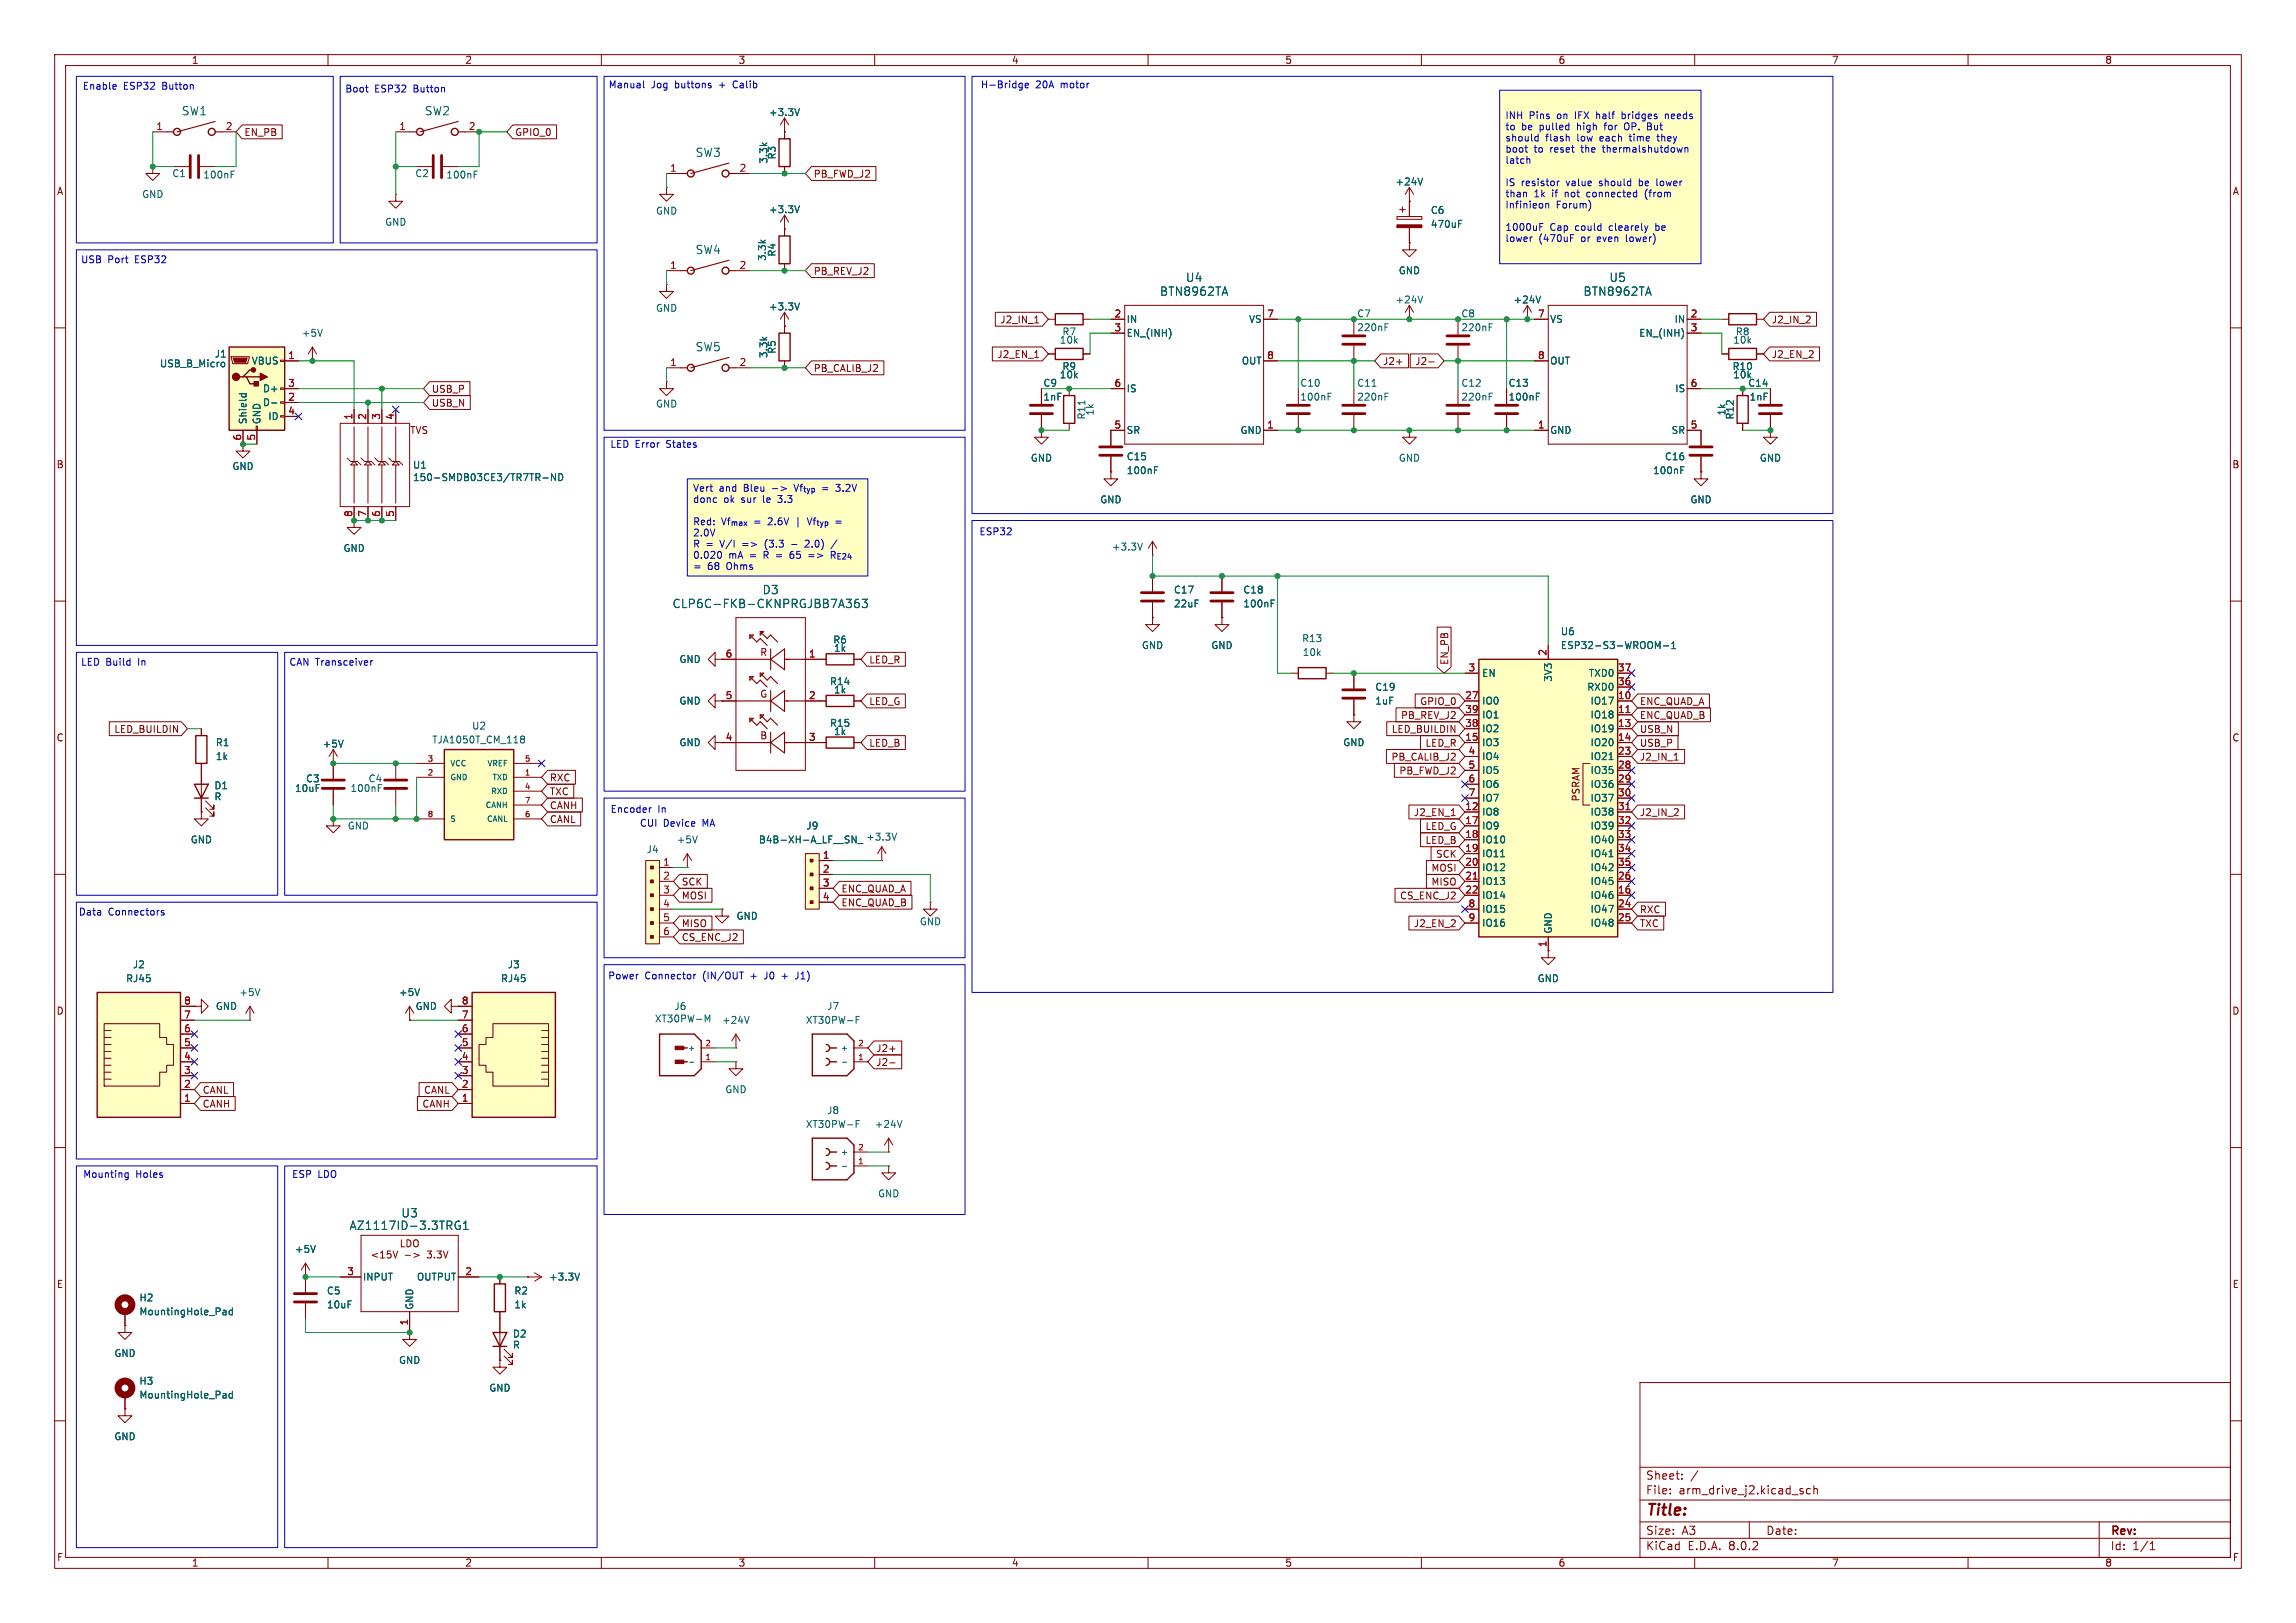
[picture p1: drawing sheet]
<svg xmlns="http://www.w3.org/2000/svg" width="420mm" height="297mm" viewBox="0 0 420 297" stroke-linecap="round" stroke-linejoin="round" font-family="sans-serif">
<defs><g id="words">
<text font-size="2.8" fill="#840000" x="301" y="277.9">Title:</text>
<g font-size="2.1" fill="#006464">
<text x="33.2" y="21.3">SW1</text>
<text x="77.6" y="21.3">SW2</text>
<text x="127.1" y="28.9">SW3</text>
<text x="127.1" y="46.7">SW4</text>
<text x="216.8" y="51.8">U4</text>
<text x="294.3" y="51.8">U5</text>
<text x="212.1" y="54.3">BTN8962TA</text>
<text x="289.6" y="54.3">BTN8962TA</text>
<text x="127.1" y="64.5">SW5</text>
<text x="122.9" y="111.5">CLP6C-FKB-CKNPRGJBB7A363</text>
<text x="139.4" y="108.9">D3</text>
<text x="63.9" y="225.3">AZ1117ID-3.3TRG1</text>
<text x="73.3" y="223">U3</text>
</g>
<g font-size="2.1" fill="#840000">
<text x="301" y="273.7">File:</text>
<text x="301" y="271">Sheet:</text>
<text x="307.1" y="273.7">arm_drive_j2.kicad_sch</text>
<text x="301" y="281.1">Size:</text>
<text x="307.6" y="281.1">A3</text>
<text x="323" y="281.1">Date:</text>
<text x="386" y="281.3">Rev:</text>
<text x="301" y="283.9">KiCad</text>
<text x="308.7" y="283.9">E.D.A.</text>
<text x="316.3" y="283.9">8.0.2</text>
<text x="386" y="283.9">Id:</text>
<text x="390.1" y="283.9">1/1</text>
</g>
<g font-size="1.8" fill="#840000">
<text x="35" y="11.9">1</text>
<text x="85" y="11.9">2</text>
<text x="135" y="11.9">3</text>
<text x="185" y="11.9">4</text>
<text x="235" y="11.9">5</text>
<text x="285" y="11.9">6</text>
<text x="335" y="11.9">7</text>
<text x="385" y="11.9">8</text>
<text x="44.6" y="25.1">EN_PB</text>
<text x="94.1" y="25.1">GPIO_0</text>
<text x="10.3" y="35.9">A</text>
<text x="148.7" y="32.7">PB_FWD_J2</text>
<text x="408.3" y="35.9">A</text>
<text x="148.7" y="50.5">PB_REV_J2</text>
<text x="182.9" y="59.4">J2_IN_1</text>
<text x="324" y="59.4">J2_IN_2</text>
<text x="182.3" y="65.7">J2_EN_1</text>
<text x="324" y="65.7">J2_EN_2</text>
<text x="148.7" y="68.3">PB_CALIB_J2</text>
<text x="252.9" y="67">J2+</text>
<text x="258.8" y="67">J2-</text>
<text x="78.9" y="74.6">USB_N</text>
<text x="78.9" y="72.1">USB_P</text>
<text x="74.9" y="79.6">TVS</text>
<text x="10.3" y="85.9">B</text>
<text x="408.2" y="85.9">B</text>
<text x="139" y="120.3">R</text>
<text x="158.9" y="121.6">LED_R</text>
<text x="265.1" y="121.8" transform="rotate(-90 265.1 121.8)">EN_PB</text>
<text x="139" y="127.9">G</text>
<text x="158.9" y="129.2">LED_G</text>
<text x="256.2" y="131.8">PB_REV_J2</text>
<text x="259.7" y="129.2">GPIO_0</text>
<text x="299.9" y="129.2">ENC_QUAD_A</text>
<text x="299.9" y="131.8">ENC_QUAD_B</text>
<text x="10.3" y="135.9">C</text>
<text x="20.8" y="134.3">LED_BUILDIN</text>
<text x="132.6" y="135.6">4</text>
<text x="139" y="135.5">B</text>
<text x="158.9" y="136.8">LED_B</text>
<text x="254.5" y="134.3">LED_BUILDIN</text>
<text x="260.7" y="136.8">LED_R</text>
<text x="299.9" y="136.8">USB_P</text>
<text x="299.9" y="134.3">USB_N</text>
<text x="408.2" y="135.9">C</text>
<text x="100.5" y="143.2">RXC</text>
<text x="254.4" y="139.4">PB_CALIB_J2</text>
<text x="255.9" y="141.9">PB_FWD_J2</text>
<text x="299.9" y="139.4">J2_IN_1</text>
<text x="100.5" y="145.7">TXC</text>
<text x="100.5" y="148.3">CANH</text>
<text x="258.5" y="149.5">J2_EN_1</text>
<text x="289.2" y="146.8" transform="rotate(-90 289.2 146.8)">PSRAM</text>
<text x="299.9" y="149.5">J2_IN_2</text>
<text x="100.5" y="150.8">CANL</text>
<text x="260.7" y="154.6">LED_B</text>
<text x="260.7" y="152.1">LED_G</text>
<text x="261.7" y="159.7">MOSI</text>
<text x="262.6" y="157.2">SCK</text>
<text x="124.6" y="164.8">MOSI</text>
<text x="124.6" y="162.2">SCK</text>
<text x="153.8" y="166.1">ENC_QUAD_B</text>
<text x="153.8" y="163.5">ENC_QUAD_A</text>
<text x="256" y="164.8">CS_ENC_J2</text>
<text x="261.7" y="162.2">MISO</text>
<text x="299.9" y="167.3">RXC</text>
<text x="124.6" y="172.4">CS_ENC_J2</text>
<text x="124.6" y="169.9">MISO</text>
<text x="258.5" y="169.9">J2_EN_2</text>
<text x="299.9" y="169.9">TXC</text>
<text x="10.3" y="185.9">D</text>
<text x="408.2" y="185.9">D</text>
<text x="160.2" y="192.7">J2+</text>
<text x="160.2" y="195.3">J2-</text>
<text x="37" y="200.3">CANL</text>
<text x="37" y="202.9">CANH</text>
<text x="77.2" y="202.9">CANH</text>
<text x="77.5" y="200.3">CANL</text>
<text x="75.8" y="229.5">-&gt;</text>
<text x="80.1" y="229.5">3.3V</text>
<text x="10.3" y="235.9">E</text>
<text x="408.3" y="235.9">E</text>
<text x="10.3" y="285.9">F</text>
<text x="35" y="286.9">1</text>
<text x="85" y="286.9">2</text>
<text x="135" y="286.9">3</text>
<text x="185" y="286.9">4</text>
<text x="235" y="286.9">5</text>
<text x="285" y="286.9">6</text>
<text x="335" y="286.9">7</text>
<text x="385" y="286.9">8</text>
<text x="408.3" y="285.9">F</text>
</g>
<g font-size="1.8" fill="#0000c2">
<text x="15" y="16.6">Enable</text>
<text x="22.6" y="16.6">ESP32</text>
<text x="29.8" y="16.6">Button</text>
<text x="63.1" y="17.1">Boot</text>
<text x="68.5" y="17.1">ESP32</text>
<text x="75.7" y="17.1">Button</text>
<text x="111.3" y="16.4">Manual</text>
<text x="119.1" y="16.4">Jog</text>
<text x="123.6" y="16.4">buttons</text>
<text x="131.8" y="16.4">+</text>
<text x="134.6" y="16.4">Calib</text>
<text x="179.3" y="16.4">H-Bridge</text>
<text x="189.4" y="16.4">20A</text>
<text x="194.1" y="16.4">motor</text>
<text x="275.3" y="22">INH</text>
<text x="279.7" y="22">Pins</text>
<text x="284.9" y="22">on</text>
<text x="288.4" y="22">IFX</text>
<text x="292.5" y="22">half</text>
<text x="297.3" y="22">bridges</text>
<text x="305.5" y="22">needs</text>
<text x="275.3" y="24">to</text>
<text x="275.3" y="26.1">should</text>
<text x="275.3" y="28.1">boot</text>
<text x="278.3" y="24">be</text>
<text x="280.6" y="28.1">to</text>
<text x="281.7" y="24">pulled</text>
<text x="282.7" y="26.1">flash</text>
<text x="283.7" y="28.1">reset</text>
<text x="288.6" y="26.1">low</text>
<text x="288.8" y="24">high</text>
<text x="289.5" y="28.1">the</text>
<text x="292.9" y="26.1">each</text>
<text x="293.7" y="28.1">thermalshutdown</text>
<text x="294" y="24">for</text>
<text x="297.8" y="24">OP.</text>
<text x="298.6" y="26.1">time</text>
<text x="302.2" y="24">But</text>
<text x="303.9" y="26.1">they</text>
<text x="275.3" y="30.2">latch</text>
<text x="275.3" y="34.3">IS</text>
<text x="278.3" y="34.3">resistor</text>
<text x="286.6" y="34.3">value</text>
<text x="292.8" y="34.3">should</text>
<text x="300.3" y="34.3">be</text>
<text x="303.7" y="34.3">lower</text>
<text x="275.3" y="36.3">than</text>
<text x="275.3" y="38.4">Infinieon</text>
<text x="280.6" y="36.3">1k</text>
<text x="284" y="36.3">if</text>
<text x="284.7" y="38.4">Forum)</text>
<text x="286.5" y="36.3">not</text>
<text x="290.7" y="36.3">connected</text>
<text x="301.6" y="36.3">(from</text>
<text x="275.3" y="42.4">1000uF</text>
<text x="275.3" y="44.5">lower</text>
<text x="281.5" y="44.5">(470uF</text>
<text x="283.5" y="42.4">Cap</text>
<text x="288.3" y="42.4">could</text>
<text x="289.3" y="44.5">or</text>
<text x="292.5" y="44.5">even</text>
<text x="294.6" y="42.4">clearely</text>
<text x="297.9" y="44.5">lower)</text>
<text x="303.3" y="42.4">be</text>
<text x="14.7" y="48.4">USB</text>
<text x="19.7" y="48.4">Port</text>
<text x="24.8" y="48.4">ESP32</text>
<text x="111.5" y="82.1">LED Error</text>
<text x="122" y="82.1">States</text>
<text x="126.7" y="90.3">Vert</text>
<text x="126.7" y="92.4">donc</text>
<text x="131.5" y="90.3">and</text>
<text x="132.4" y="92.4">ok</text>
<text x="135.7" y="92.4">sur</text>
<text x="136.2" y="90.3">Bleu</text>
<text x="139.9" y="92.4">le</text>
<text x="141.5" y="90.3">-&gt;</text>
<text x="142.8" y="92.4">3.3</text>
<text x="145.8" y="90.3">Vf_{typ}</text>
<text x="153.8" y="90.3">3.2V</text>
<text x="126.7" y="96.4">Red:</text>
<text x="126.7" y="98.5">2.0V</text>
<text x="126.7" y="100.5">R =</text>
<text x="131.9" y="100.5">V/I</text>
<text x="132" y="96.4">Vf_{max}</text>
<text x="136.1" y="100.5">=&gt;</text>
<text x="138" y="96.4">=</text>
<text x="140.4" y="100.5">(3.3</text>
<text x="140.8" y="96.4">2.6V</text>
<text x="146.1" y="96.4">|</text>
<text x="148.2" y="100.5">2.0)</text>
<text x="148.5" y="96.4">Vf_{typ}</text>
<text x="153.2" y="100.5">/</text>
<text x="179.1" y="98.1">ESP32</text>
<text x="126.7" y="102.6">0.020</text>
<text x="126.7" y="104.6">=</text>
<text x="129.4" y="104.6">68</text>
<text x="133" y="104.6">Ohms</text>
<text x="133.3" y="102.6">mA</text>
<text x="137.2" y="102.6">=</text>
<text x="140" y="102.6">R =</text>
<text x="145.2" y="102.6">65</text>
<text x="148.8" y="102.6">=&gt;</text>
<text x="153.1" y="102.6">R_{E24}</text>
<text x="14.7" y="122">LED Build</text>
<text x="25.4" y="122">In</text>
<text x="52.8" y="122">CAN Transceiver</text>
<text x="111.6" y="148.9">Encoder</text>
<text x="120.3" y="148.9">In</text>
<text x="117" y="151.5">CUI</text>
<text x="121.3" y="151.5">Device</text>
<text x="128.6" y="151.5">MA</text>
<text x="14.3" y="167.7">Data</text>
<text x="19.8" y="167.7">Connectors</text>
<text x="111.2" y="179.4">Power</text>
<text x="118" y="179.4">Connector</text>
<text x="128.7" y="179.4">(IN/OUT</text>
<text x="137.6" y="179.4">+</text>
<text x="140.3" y="179.4">J0</text>
<text x="143.7" y="179.4">+</text>
<text x="146.4" y="179.4">J1)</text>
<text x="15.1" y="215.8">Mounting</text>
<text x="24.8" y="215.8">Holes</text>
<text x="53.3" y="215.8">ESP</text>
<text x="58.1" y="215.8">LDO</text>
</g>
<g font-size="1.8" fill="#a90000">
<text x="28.5" y="23.9">1</text>
<text x="41.2" y="23.9">2</text>
<text x="73" y="23.9">1</text>
<text x="85.7" y="23.9">2</text>
<text x="122.5" y="31.5">1</text>
<text x="135.2" y="31.5">2</text>
<text x="122.5" y="49.3">1</text>
<text x="135.2" y="49.3">2</text>
<text x="203.8" y="58.2">2</text>
<text x="231.7" y="58.2">7</text>
<text x="281.2" y="58.2">7</text>
<text x="309.2" y="58.2">2</text>
<text x="52.6" y="65.8">1</text>
<text x="203.8" y="60.7">3</text>
<text x="231.7" y="65.8">8</text>
<text x="281.2" y="65.8">8</text>
<text x="309.2" y="60.7">3</text>
<text x="52.6" y="70.9">3</text>
<text x="122.5" y="67.1">1</text>
<text x="135.2" y="67.1">2</text>
<text x="203.8" y="70.9">6</text>
<text x="309.2" y="70.9">6</text>
<text x="52.6" y="73.4">2</text>
<text x="52.6" y="75.9">4</text>
<text x="64.5" y="76.9" transform="rotate(-90 64.5 76.9)">1</text>
<text x="67.1" y="76.9" transform="rotate(-90 67.1 76.9)">2</text>
<text x="69.6" y="76.9" transform="rotate(-90 69.6 76.9)">3</text>
<text x="72.1" y="76.9" transform="rotate(-90 72.1 76.9)">4</text>
<text x="44.2" y="80.7" transform="rotate(-90 44.2 80.7)">6</text>
<text x="46.7" y="80.7" transform="rotate(-90 46.7 80.7)">5</text>
<text x="203.8" y="78.5">5</text>
<text x="231.7" y="78.5">1</text>
<text x="281.2" y="78.5">1</text>
<text x="309.2" y="78.5">5</text>
<text x="64.5" y="94.7" transform="rotate(-90 64.5 94.7)">8</text>
<text x="67.1" y="94.7" transform="rotate(-90 67.1 94.7)">7</text>
<text x="69.6" y="94.7" transform="rotate(-90 69.6 94.7)">6</text>
<text x="72.1" y="94.7" transform="rotate(-90 72.1 94.7)">5</text>
<text x="132.6" y="120.4">6</text>
<text x="147.9" y="120.4">1</text>
<text x="268.5" y="122.9">3</text>
<text x="283" y="120.1" transform="rotate(-90 283 120.1)">2</text>
<text x="295.9" y="125.5">36</text>
<text x="295.9" y="122.9">37</text>
<text x="132.6" y="128">5</text>
<text x="147.9" y="128">2</text>
<text x="267.9" y="128">27</text>
<text x="267.9" y="130.6">39</text>
<text x="295.9" y="128">10</text>
<text x="295.9" y="130.6">11</text>
<text x="147.9" y="135.6">3</text>
<text x="267.9" y="135.6">15</text>
<text x="267.9" y="133.1">38</text>
<text x="295.9" y="133.1">13</text>
<text x="295.9" y="135.6">14</text>
<text x="268.5" y="138.2">4</text>
<text x="268.5" y="140.7">5</text>
<text x="268.5" y="143.3">6</text>
<text x="295.9" y="138.2">23</text>
<text x="295.9" y="140.7">28</text>
<text x="295.9" y="143.3">29</text>
<text x="267.9" y="148.3">12</text>
<text x="268.5" y="145.8">7</text>
<text x="295.9" y="145.8">30</text>
<text x="295.9" y="148.3">31</text>
<text x="267.9" y="150.9">17</text>
<text x="267.9" y="153.4">18</text>
<text x="267.9" y="156">19</text>
<text x="295.9" y="150.9">32</text>
<text x="295.9" y="153.4">33</text>
<text x="295.9" y="156">34</text>
<text x="121.2" y="158.5">1</text>
<text x="121.2" y="161">2</text>
<text x="150.4" y="157.2">1</text>
<text x="150.4" y="159.8">2</text>
<text x="267.9" y="158.5">20</text>
<text x="267.9" y="161">21</text>
<text x="295.9" y="161">26</text>
<text x="295.9" y="158.5">35</text>
<text x="121.2" y="163.6">3</text>
<text x="121.2" y="166.1">4</text>
<text x="150.4" y="162.3">3</text>
<text x="150.4" y="164.8">4</text>
<text x="267.9" y="163.6">22</text>
<text x="268.5" y="166.1">8</text>
<text x="295.9" y="163.6">16</text>
<text x="295.9" y="166.1">24</text>
<text x="121.2" y="168.7">5</text>
<text x="121.2" y="171.2">6</text>
<text x="268.5" y="168.7">9</text>
<text x="283" y="173.4" transform="rotate(-90 283 173.4)">1</text>
<text x="295.9" y="168.7">25</text>
<text x="33.6" y="183.9">8</text>
<text x="84.4" y="183.9">8</text>
<text x="33.6" y="191.5">5</text>
<text x="33.6" y="189">6</text>
<text x="33.6" y="186.4">7</text>
<text x="84.4" y="191.5">5</text>
<text x="84.4" y="189">6</text>
<text x="84.4" y="186.4">7</text>
<text x="33.6" y="196.6">3</text>
<text x="33.6" y="194.1">4</text>
<text x="84.4" y="196.6">3</text>
<text x="84.4" y="194.1">4</text>
<text x="33.6" y="201.7">1</text>
<text x="33.6" y="199.1">2</text>
<text x="84.4" y="201.7">1</text>
<text x="84.4" y="199.1">2</text>
<text x="63.4" y="233.4">3</text>
<text x="85" y="233.4">2</text>
<text x="74.7" y="242.6" transform="rotate(-90 74.7 242.6)">1</text>
</g>
<g font-size="1.8" fill="#006464">
<text x="140.6" y="21.4">+3.3V</text>
<text x="142.1" y="29.3" transform="rotate(-90 142.1 29.3)">R3</text>
<text x="31.4" y="32.6">C1</text>
<text x="37.1" y="32.9">100nF</text>
<text x="75.9" y="32.6">C2</text>
<text x="81.5" y="32.9">100nF</text>
<text x="140.6" y="30.1" transform="rotate(-90 140.6 30.1)">3.3k</text>
<text x="255.2" y="34.1">+24V</text>
<text x="25.9" y="36.4">GND</text>
<text x="70.4" y="41.5">GND</text>
<text x="119.9" y="39.5">GND</text>
<text x="140.6" y="39.2">+3.3V</text>
<text x="261.6" y="39.3">C6</text>
<text x="261.6" y="41.9">470uF</text>
<text x="140.3" y="47.8" transform="rotate(-90 140.3 47.8)">3.3k</text>
<text x="142.1" y="47.1" transform="rotate(-90 142.1 47.1)">R4</text>
<text x="255.8" y="50.4">GND</text>
<text x="119.9" y="57.3">GND</text>
<text x="140.6" y="57">+3.3V</text>
<text x="206" y="59.3">IN</text>
<text x="228.4" y="59.3">VS</text>
<text x="248.2" y="58.3">C7</text>
<text x="255.2" y="55.7">+24V</text>
<text x="267.2" y="58.3">C8</text>
<text x="276.8" y="55.7">+24V</text>
<text x="283.5" y="59.3">VS</text>
<text x="306.2" y="59.3">IN</text>
<text x="39.2" y="65.6">J1</text>
<text x="55.1" y="61.8">+5V</text>
<text x="140.6" y="65.6" transform="rotate(-90 140.6 65.6)">3.3k</text>
<text x="142.1" y="64.8" transform="rotate(-90 142.1 64.8)">R5</text>
<text x="193.8" y="63.1">10k</text>
<text x="194.2" y="61.6">R7</text>
<text x="206" y="61.8">EN_(INH)</text>
<text x="248.2" y="60.8">220nF</text>
<text x="267.2" y="60.8">220nF</text>
<text x="299.7" y="61.8">EN_(INH)</text>
<text x="316.9" y="63.1">10k</text>
<text x="317.4" y="61.6">R8</text>
<text x="29.2" y="67.4">USB_B_Micro</text>
<text x="46" y="66.9">VBUS</text>
<text x="48" y="72">D+</text>
<text x="190.8" y="71">C9</text>
<text x="193.8" y="69.4">10k</text>
<text x="194.2" y="67.9">R9</text>
<text x="206" y="72">IS</text>
<text x="227.1" y="66.9">OUT</text>
<text x="237.8" y="71">C10</text>
<text x="248.2" y="71">C11</text>
<text x="267.2" y="71">C12</text>
<text x="275.9" y="71">C13</text>
<text x="283.5" y="66.9">OUT</text>
<text x="306.3" y="72">IS</text>
<text x="316.8" y="67.9">R10</text>
<text x="316.9" y="69.4">10k</text>
<text x="319.7" y="71">C14</text>
<text x="45.3" y="77.7" transform="rotate(-90 45.3 77.7)">Shield</text>
<text x="47.9" y="77.7" transform="rotate(-90 47.9 77.7)">GND</text>
<text x="48" y="74.5">D-</text>
<text x="49" y="77.1">ID</text>
<text x="119.9" y="74.8">GND</text>
<text x="190.8" y="73.5">1nF</text>
<text x="198.7" y="76.9" transform="rotate(-90 198.7 76.9)">R11</text>
<text x="200.3" y="76.2" transform="rotate(-90 200.3 76.2)">1k</text>
<text x="237.8" y="73.5">100nF</text>
<text x="248.2" y="73.5">220nF</text>
<text x="267.2" y="73.5">220nF</text>
<text x="275.9" y="73.5">100nF</text>
<text x="315.8" y="76.2" transform="rotate(-90 315.8 76.2)">1k</text>
<text x="317.3" y="76.9" transform="rotate(-90 317.3 76.9)">R12</text>
<text x="319.9" y="73.5">1nF</text>
<text x="206" y="79.6">SR</text>
<text x="226.8" y="79.6">GND</text>
<text x="283.5" y="79.6">GND</text>
<text x="305.7" y="79.6">SR</text>
<text x="42.4" y="86.2">GND</text>
<text x="75.4" y="86">U1</text>
<text x="75.4" y="88.2">150-SMDB03CE3/TR7TR-ND</text>
<text x="188.5" y="84.7">GND</text>
<text x="206" y="87">100nF</text>
<text x="206" y="84.4">C15</text>
<text x="255.8" y="84.7">GND</text>
<text x="302.3" y="87">100nF</text>
<text x="304.5" y="84.4">C16</text>
<text x="321.8" y="84.7">GND</text>
<text x="201.2" y="92.3">GND</text>
<text x="309.1" y="92.3">GND</text>
<text x="62.7" y="101.2">GND</text>
<text x="203.3" y="100.9">+3.3V</text>
<text x="214.6" y="108.8">C17</text>
<text x="214.6" y="111.4">22uF</text>
<text x="227.3" y="111.4">100nF</text>
<text x="227.3" y="108.8">C18</text>
<text x="152.3" y="118">R6</text>
<text x="152.4" y="119.5">1k</text>
<text x="208.8" y="119">GND</text>
<text x="221.5" y="119">GND</text>
<text x="238.1" y="117.7">R13</text>
<text x="285.4" y="116.4">U6</text>
<text x="285.4" y="119">ESP32-S3-WROOM-1</text>
<text x="124.2" y="121.5">GND</text>
<text x="151.7" y="125.6">R14</text>
<text x="238.2" y="120.2">10k</text>
<text x="271" y="124.1">EN</text>
<text x="284.1" y="124.9" transform="rotate(-90 284.1 124.9)">3V3</text>
<text x="290.5" y="124.1">TXD0</text>
<text x="124.2" y="129.1">GND</text>
<text x="152.4" y="127.1">1k</text>
<text x="251.5" y="129.1">1uF</text>
<text x="251.5" y="126.6">C19</text>
<text x="271" y="129.1">IO0</text>
<text x="271" y="131.7">IO1</text>
<text x="290.2" y="126.6">RXD0</text>
<text x="290.8" y="129.1">IO17</text>
<text x="290.8" y="131.7">IO18</text>
<text x="39.4" y="136.8">R1</text>
<text x="58.9" y="137">+5V</text>
<text x="79" y="136.2">TJA1050T_CM_118</text>
<text x="86.3" y="133.7">U2</text>
<text x="124.2" y="136.8">GND</text>
<text x="151.7" y="133.2">R15</text>
<text x="152.4" y="134.7">1k</text>
<text x="245.6" y="136.8">GND</text>
<text x="271" y="136.8">IO3</text>
<text x="271" y="134.2">IO2</text>
<text x="290.8" y="134.2">IO19</text>
<text x="290.8" y="136.8">IO20</text>
<text x="39.4" y="139.3">1k</text>
<text x="55.9" y="143.4">C3</text>
<text x="67.3" y="143.4">C4</text>
<text x="271" y="139.3">IO4</text>
<text x="271" y="141.8">IO5</text>
<text x="290.8" y="139.3">IO21</text>
<text x="290.8" y="141.8">IO35</text>
<text x="39.1" y="144.6">D1</text>
<text x="39.1" y="146.7">R</text>
<text x="53.9" y="145.1">10uF</text>
<text x="64" y="145.1">100nF</text>
<text x="271" y="149.5">IO8</text>
<text x="271" y="144.4">IO6</text>
<text x="271" y="146.9">IO7</text>
<text x="290.8" y="144.4">IO36</text>
<text x="290.8" y="146.9">IO37</text>
<text x="290.8" y="149.5">IO38</text>
<text x="34.8" y="154.5">GND</text>
<text x="63.5" y="152">GND</text>
<text x="123.7" y="154.5">+5V</text>
<text x="138.7" y="154.5">B4B-XH-A_LF__SN_</text>
<text x="147.4" y="152">J9</text>
<text x="158.3" y="154">+3.3V</text>
<text x="271" y="152">IO9</text>
<text x="271" y="154.5">IO10</text>
<text x="290.8" y="152">IO39</text>
<text x="290.8" y="154.5">IO40</text>
<text x="118.2" y="156.3">J4</text>
<text x="271" y="157.1">IO11</text>
<text x="271" y="159.6">IO12</text>
<text x="290.8" y="157.1">IO41</text>
<text x="290.8" y="159.6">IO42</text>
<text x="271" y="162.2">IO13</text>
<text x="271" y="164.7">IO14</text>
<text x="271" y="167.2">IO15</text>
<text x="290.8" y="164.7">IO46</text>
<text x="290.8" y="167.2">IO47</text>
<text x="290.8" y="162.2">IO45</text>
<text x="134.6" y="168.5">GND</text>
<text x="168.2" y="169.5">GND</text>
<text x="271" y="169.8">IO16</text>
<text x="284.1" y="170.9" transform="rotate(-90 284.1 170.9)">GND</text>
<text x="290.8" y="169.8">IO48</text>
<text x="23" y="179.9">RJ45</text>
<text x="24.2" y="177.4">J2</text>
<text x="91.5" y="179.9">RJ45</text>
<text x="92.8" y="177.4">J3</text>
<text x="281.2" y="179.9">GND</text>
<text x="39.4" y="185">GND</text>
<text x="43.7" y="182.5">+5V</text>
<text x="72.9" y="182.5">+5V</text>
<text x="75.9" y="185">GND</text>
<text x="123.3" y="185">J6</text>
<text x="151.2" y="185">J7</text>
<text x="119.7" y="187.3">XT30PW-M</text>
<text x="132" y="187.6">+24V</text>
<text x="147.3" y="187.6">XT30PW-F</text>
<text x="132.6" y="200.3">GND</text>
<text x="147.3" y="206.6">XT30PW-F</text>
<text x="151.2" y="204.1">J8</text>
<text x="159.9" y="206.6">+24V</text>
<text x="160.5" y="219.3">GND</text>
<text x="53.8" y="229.5">+5V</text>
<text x="25.4" y="238.4">H2</text>
<text x="59.7" y="237.1">C5</text>
<text x="59.7" y="239.6">10uF</text>
<text x="66.3" y="234.5">INPUT</text>
<text x="75.8" y="239.8" transform="rotate(-90 75.8 239.8)">GND</text>
<text x="76.2" y="234.5">OUTPUT</text>
<text x="94" y="237.1">R2</text>
<text x="94" y="239.6">1k</text>
<text x="100.3" y="234.5">+3.3V</text>
<text x="25.4" y="240.9">MountingHole_Pad</text>
<text x="93.7" y="245">D2</text>
<text x="20.8" y="248.5">GND</text>
<text x="72.9" y="249.8">GND</text>
<text x="93.7" y="247">R</text>
<text x="25.4" y="253.6">H3</text>
<text x="25.4" y="256.1">MountingHole_Pad</text>
<text x="89.4" y="254.9">GND</text>
<text x="20.8" y="263.8">GND</text>
</g>
<g font-size="1.4" fill="#a90000">
<text x="78.1" y="142">2</text>
<text x="78.1" y="139.4">3</text>
<text x="95.9" y="142">1</text>
<text x="95.9" y="139.4">5</text>
<text x="78.1" y="149.6">8</text>
<text x="95.9" y="144.5">4</text>
<text x="95.9" y="149.6">6</text>
<text x="95.9" y="147.1">7</text>
<text x="128.9" y="191.5">2</text>
<text x="156.9" y="191.5">2</text>
<text x="128.9" y="194.1">1</text>
<text x="156.9" y="194.1">1</text>
<text x="156.9" y="213.1">1</text>
<text x="156.9" y="210.6">2</text>
</g>
<g font-size="1.4" fill="#006464">
<text x="82.3" y="143">GND</text>
<text x="82.3" y="140.4">VCC</text>
<text x="89" y="140.4">VREF</text>
<text x="90" y="143">TXD</text>
<text x="88.7" y="148.1">CANH</text>
<text x="89.7" y="145.5">RXD</text>
<text x="82.3" y="150.6">S</text>
<text x="88.9" y="150.6">CANL</text>
<text x="125.7" y="192.5">+</text>
<text x="153.7" y="192.5">+</text>
<text x="153.7" y="211.6">+</text>
</g>
</g></defs>
<g fill="none" stroke="#840000" stroke-width=".18">
<path d="M10 10h400v277h-400zM12 12h396v273h-396zM60 10v2M110 10v2M160 10v2M210 10v2M260 10v2M310 10v2M360 10v2M10 60h2M408 60h2M10 110h2"/>
<path d="M408 110h2M10 160h2M408 160h2M10 210h2M408 210h2M10 260h2M300 253h108v32h-108zM408 260h2M300 278.5h108M300 274.5h108M300 268.5h108M305.5 273.2v.2"/>
<path d="M305.5 272.5v.1M307.7 270.5v.2M307.7 269.8v.1M310.6 269.1l-1.3 1.9M320 278.5v3M329.4 272.9l.4 .1 .1 .2-.2 .2h-.3M329.4 272.4l.4 .1M331.2 272.5l-.5-.1-.3 .3v.4l.2 .2h.6M331.8 272.5l.2-.1 .4 .1v.9M331.8 271.9v1.5M384 278.5v6.5M60 285v2"/>
<path d="M110 285v2M160 285v2M210 285v2M260 285v2M300 281.5h108M310 285v2M360 285v2M393.3 283.6h.9M393.3 282.5l.4-.4v1.5"/>
</g>
<g fill="#ffffc2">
<path d="M274.3 16.5h36.8v31.8h-36.8z"/>
<path d="M125.7 87.6h33v17.8h-33z"/>
</g>
<path d="M124.5 31.8h1.2M133.3 31.8h1.3M133.3 29.8l-6.9 2M124.5 49.5h1.2M133.3 49.5h1.3M133.3 47.6l-6.9 1.9M124.5 67.3h1.2M133.3 67.3h1.3M133.3 65.4l-6.9 1.9" fill="none" stroke="#840000" stroke-width=".2"/>
<g fill="none" stroke="#840000" stroke-width=".25">
<path d="M142.5 25.4h2v5.1h-2zM142.5 43.2h2v5.1h-2zM142.5 61h2v5h-2z"/>
<circle cx="126.4" cy="31.7" r=".63"/>
<circle cx="132.7" cy="31.7" r=".63"/>
<circle cx="126.4" cy="49.5" r=".63"/>
<circle cx="132.7" cy="49.5" r=".63"/>
<circle cx="126.4" cy="67.3" r=".63"/>
<circle cx="132.7" cy="67.3" r=".63"/>
</g>
<g fill="none" stroke="#840000" stroke-width=".18">
<path d="M121.9 34.3v1.3h1.3l-1.3 1.2-1.3-1.2h1.3M121.9 34.3h.1M121.9 31.8h2.6M134.6 31.8h2.6M143.5 24.1h.1M143.5 21.6v3.8M143.5 30.5v1.3M143.5 21.6l-.8 1.3M143.5 21.6l.8 1.3M255.5 39.6h4.6v.5h-4.6zM256 38.4h1M256.5 37.8v1.1"/>
<path d="M257.8 36.8h.1M257.8 34.3v5.3M257.8 34.3l-.8 1.3M257.8 34.3l.8 1.3M121.9 49.5h2.6M134.6 49.5h2.6M143.5 41.9v1.3M143.5 48.3v1.2M143.5 59.7v1.3M247.6 58.4v2.8M257.8 44.5v1.2h-1.3l1.3 1.3 1.3-1.3h-1.3M257.8 44.5h.1"/>
<path d="M257.8 58.4h.1M257.8 55.9l-.8 1.3M257.8 41.7v2.8M257.8 55.9v2.5M257.8 55.9l.8 1.3M266.7 58.4v2.8M279.4 58.4h.1M279.4 55.9l.8 1.3M279.4 55.9v2.5M279.4 55.9l-.8 1.3M121.9 69.9v1.2h-1.3l1.3 1.3 1.3-1.3h-1.3M121.9 69.9h.1"/>
<path d="M121.9 67.3h2.6M134.6 67.3h2.6M143.5 66v1.3M247.6 63.2v2.8M247.6 71.1v2.8M247.6 75.9v2.8M266.7 63.2v2.8M266.7 71.1v2.8M266.7 75.9v2.8M275.6 71.1v2.8M275.6 75.9v2.8"/>
</g>
<path d="M245.6 75.7h4.1M245.6 74.2h4.1M245.6 63h4.1M245.6 61.5h4.1M264.7 75.7h4M264.7 74.2h4M264.7 63h4M264.7 61.5h4M273.6 75.7h4M273.6 74.2h4" fill="none" stroke="#840000" stroke-width=".51"/>
<g fill="none" stroke="#006464" stroke-width=".18">
<path d="M146.2 19.9l-.4 1.3M260.2 32.6l-.4 1.3M253.3 59.9h.5M253.3 59.3h.7M260.2 54.2l-.4 1.2M266.8 40.9h.4M266.8 40.3h.6M272.4 59.9h.4M272.4 59.3h.6M281.8 54.2l-.4 1.2M251 70.7h.7M253.3 72.6h.5"/>
<path d="M253.3 72h.7M272.4 72.6h.4M272.4 72h.6M281 72.6h.5M281 72h.6"/>
</g>
<path d="M255.5 41.1h4.6v.6h-4.6z" fill="#840000" stroke="#840000" stroke-width=".18"/>
<path d="M17.8 181.6h15.2v22.9h-15.2z" fill="#ffffc2"/>
<g fill="none" stroke="#840000" stroke-width=".18">
<path d="M19 197.5h1.3M19 196.2h1.3M19 194.9h1.3M19 193.7h1.3M19 192.4h1.3M19 191.1h1.3M19 187.3h10.2v2.6h1.3v1.2h1.2v3.8h-1.2v1.3h-1.3v2.6h-10.2zM19 189.9h1.3M19 188.6h1.3M33 199.4h2.6M33 196.9h2.6M33 194.3h2.6"/>
<path d="M33 191.8h2.6M33 189.2h2.6M33 186.7h2.6M33 184.2h2.6M35.6 184.2h1.2v-1.3l1.3 1.3-1.3 1.2v-1.2M35.6 184.2h.1M45.7 186.7h.1M45.7 184.2l-.7 1.2M45.7 184.2v2.5M45.7 184.2l.8 1.2M33 201.9h2.6"/>
</g>
<path d="M17.8 181.6h15.2v22.9h-15.2z" fill="none" stroke="#840000" stroke-width=".25"/>
<path d="M47.5 180.9l-.4 1.3" fill="none" stroke="#006464" stroke-width=".18"/>
<path d="M86.4 181.6h15.2v22.9h-15.2z" fill="#ffffc2"/>
<g fill="none" stroke="#840000" stroke-width=".18">
<path d="M57.1 66h.1M57.1 63.5l-.7 1.3M57.1 63.5v2.5M57.1 63.5l.8 1.3M236.2 123.2h1.3M242.6 123.2h1.2M247.6 130.8v1.3h1.3l-1.3 1.3-1.2-1.3h1.2M247.6 130.8h.1M247.6 123.2v2.8M247.6 128v2.8M283.2 174v1.3h1.3l-1.3 1.2-1.3-1.2h1.3M283.2 174h.1"/>
<path d="M74.9 186.7h.1M74.9 184.2l-.7 1.2M74.9 184.2v2.5M74.9 184.2l.8 1.2M82.5 184.2v1.2l-1.2-1.2 1.2-1.3v1.3h1.3M83.8 184.2h.1M83.8 199.4h2.6M83.8 196.9h2.6M83.8 194.3h2.6M83.8 191.8h2.6M83.8 189.2h2.6M83.8 186.7h2.6"/>
<path d="M83.8 184.2h2.6M90.2 187.3h10.1v11.5h-10.1v-2.6h-1.3v-1.3h-1.3v-3.8h1.3v-1.2h1.3zM99.1 197.5h1.2M99.1 196.2h1.2M99.1 194.9h1.2M99.1 193.7h1.2M99.1 192.4h1.2M99.1 191.1h1.2M99.1 189.9h1.2M99.1 188.6h1.2M83.8 201.9h2.6"/>
</g>
<path d="M237.5 122.2h5.1v2h-5.1zM86.4 181.6h15.2v22.9h-15.2z" fill="none" stroke="#840000" stroke-width=".25"/>
<path d="M59 60.3l-.5 1.2M76.7 180.9l-.4 1.3" fill="none" stroke="#006464" stroke-width=".18"/>
<path d="M245.6 127.8h4.1M245.6 126.2h4.1" fill="none" stroke="#840000" stroke-width=".51"/>
<path d="M270.5 120.7h25.4v50.8h-25.4z" fill="#ffffc2"/>
<path d="M270.5 120.7h25.4v50.8h-25.4z" fill="none" stroke="#840000" stroke-width=".25"/>
<g fill="none" stroke="#840000" stroke-width=".18">
<path d="M27.9 30.5v1.3h1.3l-1.3 1.2-1.2-1.2h1.2M27.9 30.5h.1M44.4 81.3v1.3h1.3l-1.3 1.2-1.2-1.2h1.2M44.4 81.3h.1M283.2 118.1v2.6M72.4 139.7v2.8M268 128.3h2.5M268 130.8h2.5M268 133.4h2.5M268 135.9h2.5M268 138.4h2.5M268 123.2h2.5"/>
<path d="M290.8 139.7h-1.2v7.6h1.2M295.9 128.3h2.5M295.9 130.8h2.5M295.9 133.4h2.5M295.9 135.9h2.5M295.9 138.4h2.5M295.9 123.2h2.5M295.9 125.7h2.5M72.4 144.5v2.8M268 148.6h2.5M268 151.1h2.5M268 153.7h2.5"/>
<path d="M268 156.2h2.5M268 158.8h2.5M268 141h2.5M268 143.5h2.5M268 146.1h2.5M295.9 148.6h2.5M295.9 151.1h2.5M295.9 153.7h2.5M295.9 156.2h2.5M295.9 158.8h2.5M295.9 141h2.5M295.9 143.5h2.5"/>
<path d="M295.9 146.1h2.5M268 163.8h2.5M268 161.3h2.5M268 166.4h2.5M268 168.9h2.5M283.2 171.5v2.5M295.9 163.8h2.5M295.9 161.3h2.5M295.9 166.4h2.5M295.9 168.9h2.5"/>
</g>
<path d="M297.4 130.4h.7M297.4 148.2h.7M269.5 160.9h.7" fill="none" stroke="#a90000" stroke-width=".18"/>
<path d="M303.2 118.3l.5-.9v1.3M304.3 118.2h.9M305.8 118.7h.7M305.8 117.8l.3-.4v1.3M294.3 139h.8M69.2 144.2h.4M274.5 156.8h.7M294.3 156.8h.8" fill="none" stroke="#006464" stroke-width=".18"/>
<path d="M70.4 144.3h4M70.4 142.7h4" fill="none" stroke="#840000" stroke-width=".51"/>
<path d="M118.1 157.5h2.5v15.2h-2.5z" fill="#ffffc2"/>
<g fill="none" stroke="#840000" stroke-width=".18">
<path d="M64.8 95.3v1.2h1.2l-1.2 1.3-1.3-1.3h1.3M64.8 95.3h.1M36.8 133.4v1.2M36.8 139.7v8.9M36.8 148.6v1.3h1.3l-1.3 1.2-1.2-1.2h1.2M36.8 148.6h.1M37.6 147.8l1.5 1.6v-.8v.8h-.7M37.6 146.6l1.5 1.5v-.8v.8h-.7M118.1 157.5h2.5v15.2h-2.5zM120.6 158.8h2.6M125.7 158.8h.1M125.7 156.2l-.7 1.3"/>
<path d="M125.7 156.2v2.6M125.7 156.2l.8 1.3M161.3 157.5h.1M161.3 154.9l-.8 1.3M161.3 154.9v2.6M161.3 154.9l.8 1.3M120.6 161.3h2.6M120.6 163.8h2.6M120.6 166.4h2.6M120.6 168.9h2.6M120.6 171.5h2.6M132.1 166.4v1.2h1.2l-1.2 1.3-1.3-1.3h1.3"/>
<path d="M132.1 166.4h.1M170.2 165.1v1.3h1.2l-1.2 1.2-1.3-1.2h1.3M170.2 165.1h.1M128.3 194.3h2.5M128.3 191.8h2.5M134.6 191.8h.1M134.6 189.2l-.7 1.3M134.6 189.2v2.6M134.6 189.2l.8 1.3M162.6 210.8h.1M162.6 208.3l-.8 1.3M162.6 208.3v2.5"/>
<path d="M162.6 208.3l.7 1.3"/>
</g>
<g fill="#840000" stroke="#840000" stroke-width=".18">
<path d="M119 158.5h.5v.5h-.5z"/>
<path d="M119 161h.5v.5h-.5z"/>
<path d="M119 163.6h.5v.5h-.5z"/>
<path d="M119 166.1h.5v.5h-.5z"/>
<path d="M119 168.7h.5v.5h-.5z"/>
<path d="M119 171.2h.5v.5h-.5z"/>
<path d="M123.5 194h1.6v.6h-1.6z"/>
<path d="M123.5 191.5h1.6v.6h-1.6z"/>
</g>
<path d="M127.5 153l-.4 1.2M164 152.5l-.4 1.2M126.1 194.4h.8M129 185.7l.4 1 .4-1v1.3M137 186l-.4 1.3M165 205l-.4 1.3" fill="none" stroke="#006464" stroke-width=".18"/>
<path d="M35.8 134.6h2v5.1h-2zM35.6 143.5h2.5l-1.3 2.6zM35.6 146.1h2.5M120.6 189.2h6.4l1.3 1.3v5.1l-1.3 1.3h-6.4zM123.8 194.3h1.9M123.8 191.8h1.9" fill="none" stroke="#840000" stroke-width=".25"/>
<path d="M147.3 156.2h2.6v10.2h-2.6z" fill="#ffffc2"/>
<path d="M147.3 156.2h2.6v10.2h-2.6zM149.9 157.5h2.5M149.9 160h2.5M149.9 162.6h2.5M149.9 165.1h2.5" fill="none" stroke="#840000" stroke-width=".18"/>
<g fill="#840000" stroke="#840000" stroke-width=".18">
<path d="M148.2 157.2h.5v.5h-.5z"/>
<path d="M148.2 159.8h.5v.5h-.5z"/>
<path d="M148.2 162.3h.5v.5h-.5z"/>
<path d="M148.2 164.8h.5v.6h-.5z"/>
</g>
<path d="M155.9 153l.7 1.2v-1.2M156.9 154.4h1" fill="none" stroke="#006464" stroke-width=".18"/>
<path d="M41.9 63.5h10.2v15.2h-10.2z" fill="#ffffc2"/>
<g fill="none" stroke="#840000" stroke-width=".25">
<path d="M41.9 63.5h10.2v15.2h-10.2zM44.4 69h.7l.6 1.2h1.3M45.1 69h2.5M46.4 67.7h-.7l-1.3 1.3h-.6M148.6 189.2h6.3l1.3 1.3v5.1l-1.3 1.3h-6.3zM151.1 193.7a.64 .64 0 0 1 .7 .6 .64 .64 0 0 1-.7 .6M151.1 191.1a.64 .64 0 0 1 .7 .7 .64 .64 0 0 1-.7 .6M151.8 194.3h1.2M151.8 191.8h1.2M148.6 208.3h6.3l1.3 1.3v5l-1.3 1.3h-6.3zM151.1 212.7a.64 .64 0 0 1 .7 .7 .64 .64 0 0 1-.7 .6M151.1 210.2a.64 .64 0 0 1 .7 .6 .64 .64 0 0 1-.7 .7"/>
<path d="M151.8 213.4h1.2M151.8 210.8h1.2M90.2 243.8h2.5l-1.3 2.6zM90.2 246.4h2.5"/>
<circle cx="76.8" cy="24.1" r=".63"/>
<circle cx="83.2" cy="24.1" r=".63"/>
</g>
<g fill="#840000" stroke="#840000" stroke-width=".25">
<path d="M47.6 68.3l1.3 .7-1.3 .6z"/>
<path d="M46.5 69.9h.7v.7h-.7z"/>
<circle cx="43.2" cy="69" r=".63"/>
<circle cx="46.4" cy="67.7" r=".38"/>
</g>
<g fill="none" stroke="#840000" stroke-width=".18">
<path d="M72.4 35.6v1.2h1.3l-1.3 1.3-1.3-1.3h1.3M72.4 35.6h.1M72.4 24.1h2.5M76.2 30.5h2.8M81 30.5h2.8M85.1 24.1h2.5M42.3 65.3h3.3v.2l-.3 1h-2.8zM44.4 78.7v2.6M46.9 78h.2v.7h-.2zM47 78.7v2.6M51.3 76.1h.8v.2h-.8zM51.3 73.5h.8v.3h-.8z"/>
<path d="M51.3 71h.8v.2h-.8zM51.3 65.9h.8v.3h-.8zM52.1 66h2.5M52.1 73.7h2.5M52.1 71.1h2.5M52.1 76.2h2.5M62.2 77.5h12.7v15.2h-12.7zM64.8 74.9v2.6M64.8 78.1v6.4M67.3 74.9v2.6M67.3 78.1v6.4M69.8 74.9v2.6"/>
<path d="M69.8 78.1v6.4M72.4 74.9v2.6M72.4 78.1v6.4M63.5 83.8l.6 .7h.7M64.1 85.1l.7-.6 .6 .6zM64.8 84.5h.6l.6 .6M64.8 85.1v7M64.8 92.7v2.6M66 83.8l.7 .7h.6M66.7 85.1l.6-.6 .6 .6zM67.3 84.5h.6l.7 .6M67.3 85.1v7"/>
<path d="M67.3 92.7v2.6M68.6 83.8l.6 .7h.6M69.2 85.1l.6-.6 .7 .6zM69.8 84.5h.7l.6 .6M69.8 85.1v7M69.8 92.7v2.6M71.1 83.8l.7 .7h.6M71.8 85.1l.6-.6 .6 .6zM72.4 84.5h.6l.7 .6M72.4 85.1v7M72.4 92.7v2.6M61 139.7h.1"/>
<path d="M61 137.2v5.3M61 137.2l-.8 1.2M61 137.2l.7 1.2M61 144.5v2.8M134.6 194.3v1.3h1.3l-1.3 1.3-1.3-1.3h1.3M134.6 194.3h.1M156.2 194.3h2.5M156.2 191.8h2.5M156.2 213.4h2.5M156.2 210.8h2.5M162.6 213.4v1.2h1.2l-1.2 1.3-1.3-1.3h1.3M162.6 213.4h.1"/>
<path d="M91.4 241.3v7.6M92.2 248.2l1.5 1.5v-.8v.8h-.7M92.2 246.9l1.5 1.5v-.8v.8h-.7"/>
</g>
<path d="M42.7 65.5h2.5l-.2 .8h-2.1z" fill="#840000" stroke="#840000" stroke-width=".18"/>
<g fill="none" stroke="#006464" stroke-width=".18">
<path d="M86.7 31.9h.5M86.7 31.3h.6M40.9 66.3l.2 .2v.4l-.1 .2h-.3M43.8 72.1h1.2M44.2 72.1v.3M45 72.1v.3M49.7 73.8h1M99.3 87.5h1M101.6 86.7v1.3l-.7-1.3v1.3M102.2 86.7a.64 .64 0 0 1 .8 .6 .64 .64 0 0 1-.8 .7zM62.8 135.5l-.4 1.2M154.1 194.4h.8"/>
<path d="M156.6 186.6h.4M156.6 186h.6M154.1 213.4h.8M156.6 205.7h.4M156.6 205h.6"/>
</g>
<path d="M79.2 28.4v4.1M80.8 28.4v4.1M58.9 144.3h4.1M58.9 142.7h4.1" fill="none" stroke="#840000" stroke-width=".51"/>
<path d="M74.9 24.1h1.3M83.8 24.1h1.3M83.8 22.2l-7 1.9" fill="none" stroke="#840000" stroke-width=".2"/>
<path d="M81.3 137.2h12.7v16.5h-12.7z" fill="#ffffc2"/>
<g fill="none" stroke="#840000" stroke-width=".25">
<path d="M193 57.4h5.1v2h-5.1zM316.2 57.4h5.1v2h-5.1zM193 63.8h5.1v2h-5.1zM194.6 72.4h2v5.1h-2zM316.2 63.8h5.1v2h-5.1zM317.8 72.4h2v5.1h-2zM151.1 119.6h5.1v2.1h-5.1zM81.3 137.2h12.7v16.5h-12.7zM151.1 127.3h5.1v2h-5.1zM151.1 134.9h5.1v2h-5.1zM90.4 234.9h2.1v5.1h-2.1z"/>
<circle cx="32.4" cy="24.1" r=".63"/>
<circle cx="38.7" cy="24.1" r=".63"/>
</g>
<g fill="none" stroke="#840000" stroke-width=".18">
<path d="M27.9 24.1h2.6M31.7 30.5h2.8M36.6 30.5h2.8M40.6 24.1h2.6M44.3 22.9h7.3v2.5h-7.3l-1.1-1.3zM93.8 22.9h8v2.5h-8l-1.1-1.3zM143.5 24.1h.1M143.5 24.1v1.3M143.5 30.5v1.3M143.5 39.4v3.8M143.5 39.4l-.8 1.2M143.5 39.4l.8 1.2"/>
<path d="M148.4 30.5h11.8v2.5h-11.8l-1.1-1.2zM257.8 36.8h.1M257.8 36.8v2.8M121.9 52.1v1.2h1.3l-1.3 1.3-1.3-1.3h1.3M121.9 52.1h.1M143.5 59.7h.1M143.5 41.9h.1M143.5 57.2l-.8 1.2M143.5 48.3v1.2M143.5 57.2v3.8M143.5 57.2l.8 1.2M148.4 48.3h11.5v2.5h-11.5l-1.1-1.3z"/>
<path d="M182.1 57.1h8.6l1.1 1.3-1.1 1.3h-8.6zM189.3 59.1h.7M191.8 58.4h1.2M198.1 58.4h1.3M203.2 58.4h2.5M205.7 55.9h25.4v25.4h-25.4zM231.1 58.4h2.6M257.8 44.5h.1M257.8 41.7v2.8M279.4 58.4h.1M280.7 58.4h2.5M283.2 55.9h25.4v25.4h-25.4z"/>
<path d="M308.6 58.4h2.5M315 58.4h1.2M321.3 58.4h1.3M323.7 57.1h8.6v2.6h-8.6l-1.1-1.3zM44.4 78.7v2.6M47 78.7v2.6M52.1 71.1h2.5M52.1 66h2.5M52.1 73.7h2.5M52.1 76.2h2.5M64.8 74.9v2.6M67.3 74.9v2.6"/>
<path d="M69.8 74.9v2.6M72.4 74.9v2.6M78.6 72.4h7.4v2.5h-7.4l-1.1-1.2zM78.6 69.8h7.4v2.6h-7.4l-1.1-1.3zM143.5 66v1.3M148.4 66h13.3v2.6h-13.3l-1.1-1.3zM181.5 63.5h9.2l1.1 1.3-1.1 1.2h-9.2zM189.3 65.4h.7M190.5 78.7v1.3h-1.3l1.3 1.3 1.3-1.3h-1.3M190.5 78.7h.1M190.5 71.1v2.8M190.5 75.9v2.8"/>
<path d="M191.8 64.8h1.2M195.6 71.1v1.3M195.6 77.5v1.2M198.1 64.8h1.3M203.2 71.1h2.5M203.2 61h2.5M205.7 78.7h-2.5v2.8M231.1 78.7h2.6M231.1 66h2.6M237.5 71.1v2.8M237.5 75.9v2.8M252.6 64.8h5.1v2.5h-5.1l-1.1-1.3z"/>
<path d="M255.5 66.2h.9M257.8 78.7v1.3h-1.3l1.3 1.3 1.3-1.3h-1.3M257.8 78.7h.1M258 64.8h5l1.2 1.2-1.2 1.3h-5zM261.4 66.2h.9M275.6 71.1v2.8M275.6 75.9v2.8M280.7 78.7h2.5M280.7 66h2.5M308.6 78.7h2.5v2.8M308.6 71.1h2.5M308.6 61h2.5"/>
<path d="M315 64.8h1.2M318.8 71.1v1.3M318.8 77.5v1.2M321.3 64.8h1.3M323.7 63.5h9.1v2.5h-9.1l-1.1-1.2zM323.8 78.7v1.3h1.3l-1.3 1.3-1.2-1.3h1.2M323.8 78.7h.1M323.8 71.1v2.8M323.8 75.9v2.8M44.4 81.3h.1M64.8 95.3h.1M64.8 92.7v2.6"/>
<path d="M67.3 92.7v2.6M69.8 92.7v2.6M72.4 92.7v2.6M203.2 86.4v1.2h-1.3l1.3 1.3 1.3-1.3h-1.3M203.2 86.4h.1M203.2 83.6v2.8M210.8 99.1l-.7 1.2M210.8 99.1v2.5M210.8 99.1l.8 1.2M311.1 86.4v1.2h1.3l-1.3 1.3-1.2-1.3h1.2M311.1 86.4h.1M311.1 83.6v2.8"/>
<path d="M134.6 113h12.7v28h-12.7zM158.6 119.4h7v2.5h-7l-1.1-1.2zM210.8 101.6h.1M210.8 113v1.3h1.3l-1.3 1.3-1.3-1.3h1.3M210.8 113h.1M210.8 105.4v2.8M210.8 110.2v2.8M223.5 113v1.3h1.3l-1.3 1.3-1.3-1.3h1.3M223.5 113h.1M223.5 105.4v2.8M223.5 110.2v2.8M262.9 114.8h2.5v7.3l-1.2 1.1-1.3-1.1z"/>
<path d="M283.2 118.1v2.6M20 132.1h13.2l1.1 1.3-1.1 1.2h-13.2zM36.8 133.4v1.2M36.8 139.7v3.8M61 139.7h.1M61 139.7v2.8M76.2 139.7h5.1M94 139.7h5.1M130.8 120.7v-1.3l-1.3 1.3 1.3 1.2v-1.2h1.3M130.8 135.9v-1.3l-1.3 1.3 1.3 1.3v-1.3h3.8M130.8 128.3v-1.3l-1.3 1.3 1.3 1.2v-1.2h1.3M132.1 120.7h.1"/>
<path d="M132.1 128.3h.1M132.1 128.3h2.5M132.1 120.7h2.5M147.3 128.3h3.8M147.3 120.7h3.8M147.3 135.9h3.8M156.2 128.3h1.3M156.2 120.7h1.3M156.2 135.9h1.3M158.6 127h7v2.5h-7l-1.1-1.2zM158.6 134.6h7v2.6h-7l-1.1-1.3zM247.6 130.8h.1"/>
<path d="M247.6 123.2v2.8M247.6 128v2.8M253.6 137.2h13.3l1.1 1.2-1.1 1.3h-13.3zM253.7 132.1h13.2l1.1 1.3-1.1 1.2h-13.2zM255.1 139.7h11.8l1.1 1.3-1.1 1.2h-11.8zM255.4 129.5h11.5l1.1 1.3-1.1 1.3h-11.5zM258.9 127h8l1.1 1.3-1.1 1.2h-8zM259.8 134.6h7.1l1.1 1.3-1.1 1.3h-7.1zM268 128.3h2.5M268 135.9h2.5M268 130.8h2.5M268 133.4h2.5"/>
<path d="M268 138.4h2.5M268 123.2h2.5M295.9 128.3h2.5M295.9 135.9h2.5M295.9 130.8h2.5M295.9 133.4h2.5M295.9 138.4h2.5M295.9 123.2h2.5M295.9 125.7h2.5M299.6 134.6h7.3v2.6h-7.3l-1.2-1.3zM299.6 137.2h8.6v2.5h-8.6l-1.2-1.3zM299.6 127h13.1v2.5h-13.1l-1.2-1.2z"/>
<path d="M299.6 129.5h13.3v2.6h-13.3l-1.2-1.3zM299.6 132.1h7.4v2.5h-7.4l-1.2-1.2zM306.3 139.1h.7M36.8 148.6h.1M36.8 146.1v2.5M61 149.9v1.2h1.2l-1.2 1.3-1.3-1.3h1.3M61 149.9h.1M61 144.5v2.8M76.2 142.2h5.1M76.2 149.9h5.1M94 142.2h5.1M94 144.8h5.1"/>
<path d="M94 149.9h5.1M94 147.3h5.1M100.2 143.5h4.8v2.6h-4.8l-1.1-1.3zM100.2 141h5.1v2.5h-5.1l-1.1-1.3zM100.2 148.6h6v2.5h-6l-1.1-1.2zM100.2 146h6.3v2.6h-6.3l-1.1-1.3zM149.9 157.5h2.5M257.7 147.3h9.2l1.1 1.3-1.1 1.3h-9.2zM259.8 152.4h7.1l1.1 1.3-1.1 1.2h-7.1zM259.8 149.9h7.1l1.1 1.2-1.1 1.3h-7.1zM260.9 157.5h6l1.1 1.3-1.1 1.2h-6zM261.8 154.9h5.1l1.1 1.3-1.1 1.3h-5.1z"/>
<path d="M265.5 149.3h.7M268 141h2.5M268 148.6h2.5M268 151.1h2.5M268 153.7h2.5M268 156.2h2.5M268 158.8h2.5M268 143.5h2.5M268 146.1h2.5M295.9 141h2.5M295.9 148.6h2.5M295.9 151.1h2.5"/>
<path d="M295.9 153.7h2.5M295.9 156.2h2.5M295.9 158.8h2.5M295.9 143.5h2.5M295.9 146.1h2.5M299.6 147.3h8.6v2.6h-8.6l-1.2-1.3zM124.3 162.6h5.9v2.5h-5.9l-1.1-1.3zM124.3 160h5.1v2.6h-5.1l-1.1-1.3zM124.3 170.2h11.7v2.5h-11.7l-1.1-1.2zM124.3 167.6h5.9v2.6h-5.9l-1.1-1.3zM132.1 166.4h.1M149.9 160h2.5"/>
<path d="M149.9 162.6h2.5M149.9 165.1h2.5M153.5 163.8h13.3v2.6h-13.3l-1.1-1.3zM153.5 161.3h13.1v2.5h-13.1l-1.1-1.2zM255.2 162.6h11.7l1.1 1.2-1.1 1.3h-11.7zM257.7 167.6h9.2l1.1 1.3-1.1 1.3h-9.2zM260.9 160h6l1.1 1.3-1.1 1.3h-6zM268 163.8h2.5M268 161.3h2.5M268 166.4h2.5M268 168.9h2.5M283.2 174h.1"/>
<path d="M283.2 171.5v2.5M295.9 163.8h2.5M295.9 161.3h2.5M295.9 166.4h2.5M295.9 168.9h2.5M299.6 167.6h4.7v2.6h-4.7l-1.2-1.3zM299.6 165.1h5v2.5h-5l-1.2-1.2zM33 199.4h2.6M33 196.9h2.6M33 194.3h2.6M33 191.8h2.6M33 189.2h2.6"/>
<path d="M33 186.7h2.6M33 184.2h2.6M35.6 184.2h.1M36.7 198.1h6v2.6h-6l-1.1-1.3zM74.9 186.7h.1M76.7 198.1h6l1.1 1.3-1.1 1.3h-6zM83.8 184.2h.1M83.8 199.4h2.6M83.8 196.9h2.6M83.8 194.3h2.6M83.8 191.8h2.6M83.8 189.2h2.6"/>
<path d="M83.8 186.7h2.6M83.8 184.2h2.6M159.9 190.5h5v2.5h-5l-1.2-1.2zM159.9 193h5v2.6h-5l-1.2-1.3zM162.8 192h.9M162.8 194.5h.9M33 201.9h2.6M36.7 200.7h6.3v2.5h-6.3l-1.1-1.3zM76.4 200.7h6.3l1.1 1.2-1.1 1.3h-6.3zM83.8 201.9h2.6M55.9 233.7h.1M55.9 231.1l-.8 1.3"/>
<path d="M55.9 231.1v5.4M55.9 238.5v2.8M55.9 231.1l.7 1.3M62.2 233.7h3.8M66 226.1h17.8v13.9h-17.8zM69.1 229.4l-1 .3 1 .4M69.6 230.2h.7M69.6 229.3l.4-.4v1.3M71.5 228.9h-.6l-.1 .6 .2-.1 .4 .1 .1 .2v.4l-.2 .1-.5-.1M71.9 228.9l.4 1.3 .5-1.3M73.4 226.9v1.3h.6M74.1 229.7h1"/>
<path d="M74.4 226.9a.64 .64 0 0 1 .8 .6 .64 .64 0 0 1-.8 .7zM75.8 228.1a.81 .81 0 0 1 .2-1.2 .43 .43 0 0 1 .5 .4v.4l-.2 .4M76.7 229.7l-1 .4M78.1 228.9h.8l-.4 .5 .4 .1v.6l-.2 .1-.6-.1M79.5 230.1v.1M79.9 230.1l.2 .1 .6-.1M81.1 228.9l.4 1.3 .4-1.3M83.8 233.7h3.8M91.4 233.7v1.2M96.5 233.7h.1M96.5 233.7h2.6M97.8 232.9l1.3 .8"/>
<path d="M99.1 233.7l-1.3 .7M22.9 242.6v1.2h1.2l-1.2 1.3-1.3-1.3h1.3M22.9 242.6h.1M22.9 257.8v1.3h1.2l-1.2 1.2-1.3-1.2h1.3M22.9 257.8h.1M22.9 240v2.6M22.9 255.3v2.5M74.9 243.8v1.3h1.3l-1.3 1.3-1.2-1.3h1.2M74.9 243.8h.1M74.9 240v3.8M91.4 248.9v1.3h1.3l-1.3 1.3-1.2-1.3h1.2M91.4 248.9h.1"/>
<path d="M91.4 240v3.8M91.4 246.4v2.5"/>
</g>
<g fill="none" stroke="#006464" stroke-width=".18">
<path d="M146.2 19.9l-.4 1.3M42.3 31.9h.4M42.3 31.3h.6M146.2 37.7l-.4 1.2M260.2 32.6l-.4 1.3M146.2 55.4l-.4 1.3M224.1 52.5l.5 1.5M266.8 40.9h.4M266.8 40.3h.6M281.8 54.2l-.4 1.2M301.5 52.5l.5 1.5M40.9 66.3l.2 .2v.4l-.1 .2h-.3"/>
<path d="M43.8 72.1h1.2M44.2 72.1v.3M45 72.1v.3M49.7 73.8h1M198.4 73.3v.8M214.1 60.6v.9M242.9 72.6h.5M242.9 72h.6M281 72.6h.5M281 72h.6M307.9 60.6v.9M99.3 87.5h1"/>
<path d="M101.6 86.7v1.3l-.7-1.3v1.3M102.2 86.7a.64 .64 0 0 1 .8 .6 .64 .64 0 0 1-.8 .7zM209 99.4l-.5 1.3M211.2 86h.4M211.2 85.4h.6M307.5 86h.4M307.5 85.4h.6M154.8 109.7h.9l-.5 .5 .5 .2v.5l-.3 .3h-.4M157 109.7a.6 .6 0 0 0-.7 .6v.6l.2 .2 .4 .1 .2-.2 .1-.5-.2-.2-.4-.1-.3 .3M157.7 109.7h.9l-.5 .5 .5 .2v.6l-.2 .2h-.5l-.2-.2M232.5 110.4h.4M232.5 109.8h.6"/>
<path d="M303.2 118.3l.5-.9v1.3M304.3 118.2h.9M305.8 118.7h.7M305.8 117.8l.3-.4v1.3M62.8 135.5l-.4 1.2M95.3 135.2h.2M95.3 134.8l.4-.1 .2 .1v.2l-.2 .2M95.5 135.2h.2M95.5 135.2l-.2 .1M95.7 135.2l.2 .3v.3l-.2 .2-.4-.1M294.3 139h.8M155.9 153l.7 1.2v-1.2"/>
<path d="M156.9 154.4h1M274.5 156.8h.7M294.3 156.8h.8M76.7 180.9l-.4 1.3M40.9 239.8h.3l.2 .1v.7M42.5 239.3v1.3M42.5 239.8h-.4l-.2 .2 .1 .5h.5M57.7 227.9l-.4 1.3M84.1 223.5a.75 .75 0 0 0-.9 .6 .75 .75 0 0 0 .5 .9l.5-.2v-.5h-.3M84.8 225h.8M84.8 223.9l.4-.4v1.5M106 233l-.4 1.3"/>
<path d="M40.9 255h.3l.2 .2v.6M41.4 255.8h-.5M41.4 255.3l-.5 .1M41.4 240.5l-.5 .1M41.4 240.1h-.5M42.5 255.1l-.4-.1-.2 .2 .1 .6h.5M42.5 254.6v1.2"/>
</g>
<g fill="none" stroke="#840000" stroke-width=".51">
<path d="M34.8 28.4v4.1M36.3 28.4v4.1M188.5 75.7h4M188.5 74.2h4M235.5 75.7h4M235.5 74.2h4M321.8 75.7h4.1M321.8 74.2h4.1M201.2 83.3h4M201.2 81.8h4M309.1 83.3h4.1M309.1 81.8h4.1"/>
<path d="M208.8 110h4.1M208.8 108.5h4.1M221.5 110h4.1M221.5 108.5h4.1M53.8 238.3h4.1M53.8 236.7h4.1"/>
</g>
<g fill="none" stroke="#840000" stroke-width="1.3">
<circle cx="22.9" cy="238.8" r="1.27"/>
<circle cx="22.9" cy="254" r="1.27"/>
</g>
<g fill="none" stroke="#840000" stroke-width=".2">
<path d="M30.5 24.1h1.2M39.4 24.1h1.2M39.4 22.2l-7 1.9M137.2 116.2l1.2 1.3 .7-.7 1.2 1.3M137.2 116.2h.6l-.6 .6zM139.1 115.6l1.2 1.2 .7-.6 1.2 1.3M139.1 115.6h.6l-.6 .6zM141 118.7v3.9M134.6 135.9h6.4M134.6 128.3h6.4M134.6 120.7h6.4M137.2 131.4l1.2 1.3 .7-.6 1.2 1.3"/>
<path d="M137.2 123.8l1.2 1.3 .7-.6 1.2 1.2M137.2 131.4h.6l-.6 .7zM137.2 123.8h.6l-.6 .7zM139.1 130.8l1.2 1.3 .7-.7 1.2 1.3M139.1 123.2l1.2 1.3 .7-.7 1.2 1.3M139.1 130.8h.6l-.6 .6zM139.1 123.2h.6l-.6 .6zM141 135.9l2.5-1.9v3.8zM141 120.7l2.5-2v3.9zM141 128.3l2.5-1.9v3.8zM141 126.4v3.8M141 134v3.8"/>
<path d="M143.5 135.9h3.8M143.5 128.3h3.8M143.5 120.7h3.8"/>
</g>
<g fill="none" stroke="#0000c2" stroke-width=".18">
<path d="M14 14h47v30.5h-47zM21.1 15.5l.2 .3-.6 .1M21.2 16.3h-.1M62.2 14h47v30.5h-47zM66.9 16h.4M67.2 16.8h.1M110.5 14h66v64.7h-66zM117.7 14.8v1.1l.2 .2M129.9 15.7l.2 .1-.2 .3M129.9 15.2l.1 .1M177.8 14h157.5v80h-157.5zM186.6 15.2l.4 .1"/>
<path d="M187 15.2v1.1l-.3 .2M187 16l-.4 .1M187.5 15.7l.6-.2v-.2l-.4-.1-.2 .2 .1 .6h.5M274.3 16.5h36.8v31.8h-36.8zM278.9 27h.5M279.2 27.8l.2 .1M279.2 35.2v.8M279.5 29l.3 .2v.7M281 25h.2M281.4 24.5v1.3M281.4 25.7l-.4 .1M282.8 37.2v.9"/>
<path d="M282.8 37.4l.1-.2 .3 .1 .1 .8M284.9 33.1v.9M285.2 33.1l-.3 .3M286.9 22.9l.1 .1M286.9 25l.1 .1v.7M287 22.5v1.3M287 23.7l-.1 .1M290.9 37l.1 .5-.1 .7M296.7 20.4v1.3M296.7 21.7h.1M296.8 20.9h-.1M297.1 22.9v.4l.2 .4"/>
<path d="M301.1 34.9l-.1 .5 .1 .8M301.4 22.5v1.3h.5M301.4 23.1h.4M303.1 25h.5M303.1 32.7v1.1l.2 .2M303.3 24.5v1.2M304.6 20.9v.8M305 20.9l-.4 .1M307.7 27l-.2 .9M308.2 27.1l.2-.1 .3 .1 .1 .8M308.2 27v.9M14 45.7h95.2v72.4h-95.2z"/>
<path d="M280.3 43.4h-.3M281.7 41.5h.4M281.7 40.9h.6M287.3 43.5h.4M287.3 42.9h.6M301.4 41.3l-.3 .9M110.5 80h66v64.8h-66zM125.7 87.6h33v17.8h-33zM142.9 89.1l.9 .3-.9 .4M144.8 99.6h1M145.2 88.6l.5 1.3M147.7 94.8l.4 1.2"/>
<path d="M147.8 98.9l-.5 .1M147.9 99.4l-.7 .7h.8M152.9 88.6h.8l-.5 .5h.2M152.9 89.8l.5 .1M153.1 98.8l-1.1 1.6M177.8 95.3h157.5v86.3h-157.5zM14 119.4h36.8v44.4h-36.8zM52.1 119.4h57.1v44.4h-57.1zM131.9 101.1v.8l-.3 .3M144.7 101l-.2 .4v.5l.2 .3M144.7 101.4l-.2 .2M147.9 101.9h1"/>
<path d="M152.4 101.6l.4 .6M152.7 101l-.6-.1v1.3M152.7 101.5l-.6 .1M67.8 120.9v.8M68.2 120.9l-.4 .2M110.5 146.1h66v29.2h-66zM119.1 147.8l-.3 .3M14 165.1h95.2v47h-95.2zM30 166.7l-.3-.1-.2 .2v.2l.5 .1v.3h-.5M110.5 176.5h66v45.7h-66zM126.9 178.3v.8M127.3 178.3l-.4 .2"/>
<path d="M135.3 177.9h.7M143.1 178.7h.9M145.9 179l-.4 .1M14 213.4h36.8v69.8h-36.8zM22.9 215.3l.2 .2 .4-.1M23.5 214.6v1l-.3 .3-.3-.1M23.5 214.7l-.4-.1-.2 .1M52.1 213.4h57.1v69.8h-57.1z"/>
</g>
<g fill="none" stroke="#009600" stroke-width=".18">
<path d="M27.9 24.1v6.4h3.8M43.2 24.1v6.4h-3.8M72.4 30.5h3.8M72.4 24.1v11.5M92.7 24.1h-5.1v6.4h-3.8M121.9 31.8v2.5M137.2 31.8h10.1M121.9 49.5v2.6M137.2 49.5h10.1M199.4 58.4h3.8M233.7 58.4h47M237.5 58.4v12.7"/>
<path d="M275.6 58.4v12.7M311.1 58.4h3.9M54.6 71.1h22.9M54.6 73.7h22.9M54.6 66h10.2v8.9M67.3 73.7v1.2M69.8 71.1v3.8M121.9 67.3v2.6M137.2 67.3h10.1M190.5 71.1h12.7M190.5 78.7h5.1M203.2 61h-3.8v3.8"/>
<path d="M233.7 66h17.8M233.7 78.7h47M247.6 66v5.1M264.2 66h16.5M266.7 66v5.1M311.1 71.1h12.7M311.1 61h3.9v3.8M318.8 78.7h5M44.4 81.3h2.6M64.8 95.3h7.6M210.8 101.6v3.8h72.4v12.7M233.7 105.4v17.8h2.5"/>
<path d="M34.3 133.4h2.5M61 139.7h15.2M243.8 123.2h24.2M72.4 147.3v2.6M76.2 142.2v7.7h-15.2v-2.6M123.2 158.8h2.5M152.4 157.5h8.9M123.2 166.4h8.9M152.4 160h17.8v5.1M35.6 186.7h10.1M74.9 186.7h8.9M130.8 191.8h3.8"/>
<path d="M130.8 194.3h3.8M158.7 210.8h3.9M158.7 213.4h3.9M55.9 233.7h6.3M87.6 233.7h8.9M55.9 241.3v2.5h19"/>
</g>
<g fill="none" stroke="#000084" stroke-width=".18">
<path d="M54 75.6l1.2 1.2M55.2 75.6l-1.2 1.2M71.8 74.3l1.2 1.2M73 74.3l-1.2 1.2M98.5 139.1l1.2 1.2M99.7 139.1l-1.2 1.2M297.8 122.6l1.3 1.2M297.8 125.1l1.3 1.2M299.1 122.6l-1.3 1.2M299.1 125.1l-1.3 1.2M267.4 142.9l1.2 1.2M267.4 145.4l1.2 1.3"/>
<path d="M268.6 142.9l-1.2 1.2M268.6 145.4l-1.2 1.3M297.8 153.1l1.3 1.2M297.8 155.6l1.3 1.2M297.8 158.1l1.3 1.3M297.8 150.5l1.3 1.2M297.8 145.4l1.3 1.3M297.8 140.4l1.3 1.2M297.8 142.9l1.3 1.2M299.1 153.1l-1.3 1.2M299.1 155.6l-1.3 1.2M299.1 158.1l-1.3 1.3"/>
<path d="M299.1 150.5l-1.3 1.2M299.1 145.4l-1.3 1.3M299.1 140.4l-1.3 1.2M299.1 142.9l-1.3 1.2M267.4 165.8l1.2 1.2M268.6 165.8l-1.2 1.2M297.8 160.7l1.3 1.2M297.8 163.2l1.3 1.2M299.1 160.7l-1.3 1.2M299.1 163.2l-1.3 1.2M35 196.2l1.2 1.3M35 191.2l1.2 1.2"/>
<path d="M35 193.7l1.2 1.2M35 188.6l1.2 1.2M36.2 196.2l-1.2 1.3M36.2 191.2l-1.2 1.2M36.2 193.7l-1.2 1.2M36.2 188.6l-1.2 1.2M83.2 196.2l1.2 1.3M83.2 188.6l1.2 1.2M83.2 193.7l1.2 1.2M83.2 191.2l1.2 1.2M84.4 196.2l-1.2 1.3M84.4 188.6l-1.2 1.2"/>
<path d="M84.4 193.7l-1.2 1.2M84.4 191.2l-1.2 1.2"/>
</g>
<path d="M297.4 130.4h.7M297.4 148.2h.7M269.5 160.9h.7" fill="none" stroke="#a90000" stroke-width=".18"/>
<g fill="#009600" stroke="#009600" stroke-width=".18">
<circle cx="266.7" cy="66" r=".46"/>
<circle cx="266.7" cy="58.4" r=".46"/>
<circle cx="323.8" cy="78.7" r=".46"/>
<circle cx="318.8" cy="71.1" r=".46"/>
<circle cx="223.5" cy="105.4" r=".46"/>
<circle cx="210.8" cy="105.4" r=".46"/>
<circle cx="247.6" cy="123.2" r=".46"/>
<circle cx="257.8" cy="78.7" r=".46"/>
<circle cx="257.8" cy="58.4" r=".46"/>
<circle cx="247.6" cy="66" r=".46"/>
<circle cx="237.5" cy="58.4" r=".46"/>
<circle cx="247.6" cy="58.4" r=".46"/>
<circle cx="237.5" cy="78.7" r=".46"/>
<circle cx="247.6" cy="78.7" r=".46"/>
<circle cx="233.7" cy="105.4" r=".46"/>
<circle cx="275.6" cy="58.4" r=".46"/>
<circle cx="266.7" cy="78.7" r=".46"/>
<circle cx="279.4" cy="58.4" r=".46"/>
<circle cx="275.6" cy="78.7" r=".46"/>
<circle cx="67.3" cy="73.7" r=".46"/>
<circle cx="69.8" cy="71.1" r=".46"/>
<circle cx="87.6" cy="24.1" r=".46"/>
<circle cx="72.4" cy="30.5" r=".46"/>
<circle cx="64.8" cy="95.3" r=".46"/>
<circle cx="44.4" cy="81.3" r=".46"/>
<circle cx="67.3" cy="95.3" r=".46"/>
<circle cx="69.8" cy="95.3" r=".46"/>
<circle cx="72.4" cy="139.7" r=".46"/>
<circle cx="61" cy="139.7" r=".46"/>
<circle cx="61" cy="149.9" r=".46"/>
<circle cx="76.2" cy="149.9" r=".46"/>
<circle cx="72.4" cy="149.9" r=".46"/>
<circle cx="143.5" cy="31.8" r=".46"/>
<circle cx="143.5" cy="49.5" r=".46"/>
<circle cx="57.1" cy="66" r=".46"/>
<circle cx="27.9" cy="30.5" r=".46"/>
<circle cx="190.5" cy="78.7" r=".46"/>
<circle cx="195.6" cy="71.1" r=".46"/>
<circle cx="143.5" cy="67.3" r=".46"/>
<circle cx="91.4" cy="233.7" r=".46"/>
<circle cx="74.9" cy="243.8" r=".46"/>
<circle cx="55.9" cy="233.7" r=".46"/>
</g>
<use href="#words"/>
</svg>
